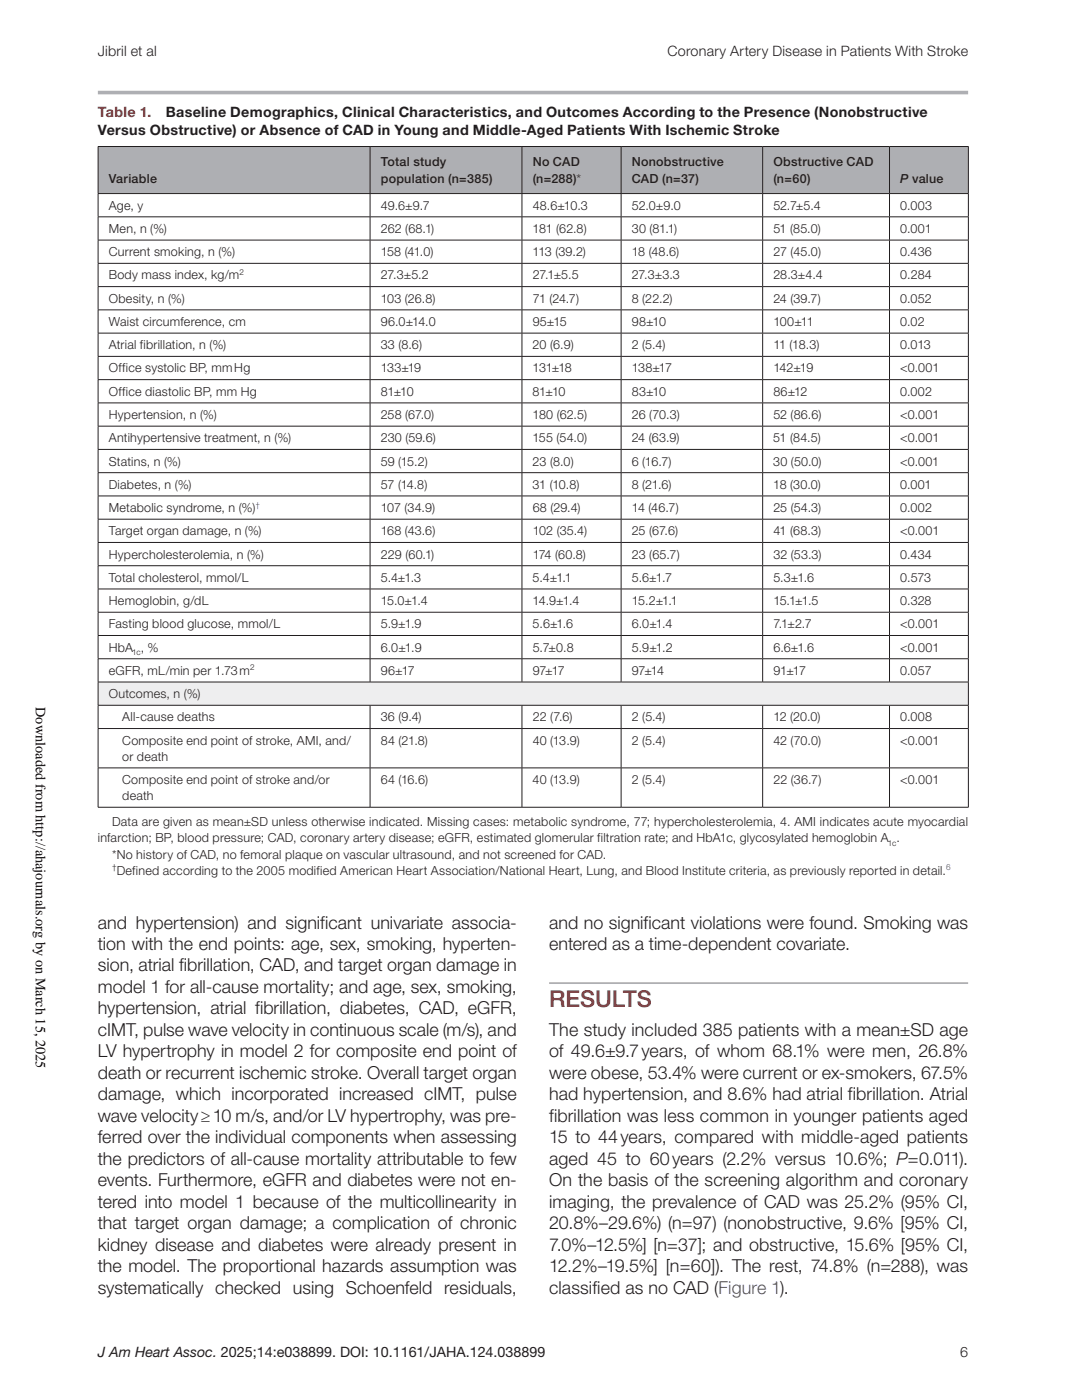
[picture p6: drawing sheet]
<svg xmlns="http://www.w3.org/2000/svg" width="210mm" height="276mm" viewBox="0 0 210 276" stroke-linecap="round" stroke-linejoin="round" font-family="sans-serif">
<defs><g id="words">
<text font-size="4.6" fill="#cd151d" x="108.2" y="198.6">RESULTS</text>
<g font-size="3.5" fill="#231f20">
<text x="19.3" y="183.1">and hypertension) and significant univariate associa-</text>
<text x="108.2" y="183.1">and no significant violations were found. Smoking was</text>
<text x="19.3" y="187.3">tion with the end points: age, sex, smoking, hyperten-</text>
<text x="19.3" y="191.5">sion, atrial fibrillation, CAD, and target organ damage in</text>
<text x="108.2" y="187.3">entered as a time-dependent covariate.</text>
<text x="19.3" y="195.8">model 1 for all-cause mortality; and age, sex, smoking,</text>
<text x="19.3" y="200">hypertension, atrial fibrillation, diabetes, CAD, eGFR,</text>
<text x="19.3" y="204.2">cIMT, pulse wave velocity in continuous scale (m/s), and</text>
<text x="19.3" y="208.5">LV hypertrophy in model 2 for composite end point of</text>
<text x="108.2" y="204.2">The study included 385 patients with a mean±SD age</text>
<text x="108.2" y="208.5">of 49.6±9.7years, of whom 68.1% were men, 26.8%</text>
<text x="19.3" y="212.7">death or recurrent ischemic stroke. Overall target organ</text>
<text x="108.2" y="212.7">were obese, 53.4% were current or ex-smokers, 67.5%</text>
<text x="19.3" y="216.9">damage, which incorporated increased cIMT, pulse</text>
<text x="19.3" y="221.2">wave velocity≥10 m/s, and/or LV hypertrophy, was pre-</text>
<text x="108.2" y="216.9">had hypertension, and 8.6% had atrial fibrillation. Atrial</text>
<text x="108.2" y="221.2">fibrillation was less common in younger patients aged</text>
<text x="19.3" y="225.4">ferred over the individual components when assessing</text>
<text x="108.2" y="225.4">15 to 44years, compared with middle-aged patients</text>
<text x="19.3" y="229.6">the predictors of all-cause mortality attributable to few</text>
<text x="19.3" y="233.9">events. Furthermore, eGFR and diabetes were not en-</text>
<text x="108.2" y="229.6">aged 45 to 60years (2.2% versus 10.6%; P=0.011).</text>
<text x="108.2" y="233.9">On the basis of the screening algorithm and coronary</text>
<text x="19.3" y="238.1">tered into model 1 because of the multicollinearity in</text>
<text x="108.2" y="238.1">imaging, the prevalence of CAD was 25.2% (95% CI,</text>
<text x="19.3" y="242.3">that target organ damage; a complication of chronic</text>
<text x="108.2" y="242.3">20.8%–29.6%) (n=97) (nonobstructive, 9.6% [95% CI,</text>
<text x="19.3" y="246.6">kidney disease and diabetes were already present in</text>
<text x="19.3" y="250.8">the model. The proportional hazards assumption was</text>
<text x="108.2" y="246.6">7.0%–12.5%] [n=37]; and obstructive, 15.6% [95% CI,</text>
<text x="108.2" y="250.8">12.2%–19.5%] [n=60]). The rest, 74.8% (n=288), was</text>
<text x="19.3" y="255">systematically checked using Schoenfeld residuals,</text>
<text x="108.2" y="255">classified as no CAD (Figure 1).</text>
</g>
<g font-size="2.8" fill="#231f20">
<text x="19.3" y="11">Jibril et al</text>
<text x="131.5" y="11">Coronary Artery Disease in Patients With Stroke</text>
<text x="32.7" y="23">Baseline Demographics, Clinical Characteristics, and Outcomes According to the Presence (Nonobstructive</text>
<text x="19.3" y="26.5">Versus Obstructive) or Absence of CAD in Young and Middle-Aged Patients With Ischemic Stroke</text>
<text x="19.3" y="267.5">J Am Heart Assoc. 2025;14:e038899. DOI: 10.1161/JAHA.124.038899</text>
<text x="189.2" y="267.5">6</text>
</g>
<text font-size="2.8" fill="#cd151d" x="19.3" y="23">Table 1.</text>
<text font-size="2.8" x="7.1" y="139.4" transform="rotate(90 7.1 139.4)">Downloaded from http://ahajournals.org by on March 15, 2025</text>
<g font-size="2.5" fill="#231f20">
<text x="21.4" y="36">Variable</text>
<text x="75" y="32.8">Total study</text>
<text x="75" y="36">population (n=385)</text>
<text x="104.9" y="32.8">No CAD</text>
<text x="104.9" y="36">(n=288)*</text>
<text x="124.5" y="32.8">Nonobstructive</text>
<text x="124.5" y="36">CAD (n=37)</text>
<text x="152.4" y="32.8">Obstructive CAD</text>
<text x="152.4" y="36">(n=60)</text>
<text x="177.3" y="36">P value</text>
<text x="21.4" y="41.3">Age, y</text>
<text x="75" y="41.3">49.6±9.7</text>
<text x="104.9" y="41.3">48.6±10.3</text>
<text x="124.5" y="41.3">52.0±9.0</text>
<text x="152.4" y="41.3">52.7±5.4</text>
<text x="177.3" y="41.3">0.003</text>
<text x="21.4" y="45.9">Men, n (%)</text>
<text x="75" y="45.9">262 (68.1)</text>
<text x="104.9" y="45.9">181 (62.8)</text>
<text x="124.5" y="45.9">30 (81.1)</text>
<text x="152.4" y="45.9">51 (85.0)</text>
<text x="177.3" y="45.9">0.001</text>
<text x="21.4" y="50.5">Current smoking, n (%)</text>
<text x="75" y="50.5">158 (41.0)</text>
<text x="104.9" y="50.5">113 (39.2)</text>
<text x="124.5" y="50.5">18 (48.6)</text>
<text x="152.4" y="50.5">27 (45.0)</text>
<text x="177.3" y="50.5">0.436</text>
<text x="21.4" y="55.1">Body mass index, kg/m</text>
<text x="21.4" y="59.7">Obesity, n (%)</text>
<text x="75" y="59.7">103 (26.8)</text>
<text x="75" y="55.1">27.3±5.2</text>
<text x="104.9" y="59.7">71 (24.7)</text>
<text x="104.9" y="55.1">27.1±5.5</text>
<text x="124.5" y="59.7">8 (22.2)</text>
<text x="124.5" y="55.1">27.3±3.3</text>
<text x="152.4" y="59.7">24 (39.7)</text>
<text x="152.4" y="55.1">28.3±4.4</text>
<text x="177.3" y="59.7">0.052</text>
<text x="177.3" y="55.1">0.284</text>
<text x="21.4" y="64.3">Waist circumference, cm</text>
<text x="75" y="64.3">96.0±14.0</text>
<text x="104.9" y="64.3">95±15</text>
<text x="124.5" y="64.3">98±10</text>
<text x="152.4" y="64.3">100±11</text>
<text x="177.3" y="64.3">0.02</text>
<text x="21.4" y="68.8">Atrial fibrillation, n (%)</text>
<text x="75" y="68.8">33 (8.6)</text>
<text x="104.9" y="68.8">20 (6.9)</text>
<text x="124.5" y="68.8">2 (5.4)</text>
<text x="152.4" y="68.8">11 (18.3)</text>
<text x="177.3" y="68.8">0.013</text>
<text x="21.4" y="73.4">Office systolic BP, mmHg</text>
<text x="75" y="73.4">133±19</text>
<text x="104.9" y="73.4">131±18</text>
<text x="124.5" y="73.4">138±17</text>
<text x="152.4" y="73.4">142±19</text>
<text x="177.3" y="73.4">&lt;0.001</text>
<text x="21.4" y="82.6">Hypertension, n (%)</text>
<text x="21.4" y="78">Office diastolic BP, mm Hg</text>
<text x="75" y="82.6">258 (67.0)</text>
<text x="75" y="78">81±10</text>
<text x="104.9" y="82.6">180 (62.5)</text>
<text x="104.9" y="78">81±10</text>
<text x="124.5" y="82.6">26 (70.3)</text>
<text x="124.5" y="78">83±10</text>
<text x="152.3" y="82.6">52 (86.6)</text>
<text x="152.3" y="78">86±12</text>
<text x="177.3" y="82.6">&lt;0.001</text>
<text x="177.3" y="78">0.002</text>
<text x="21.4" y="87.2">Antihypertensive treatment, n (%)</text>
<text x="75" y="87.2">230 (59.6)</text>
<text x="104.9" y="87.2">155 (54.0)</text>
<text x="124.5" y="87.2">24 (63.9)</text>
<text x="152.3" y="87.2">51 (84.5)</text>
<text x="177.3" y="87.2">&lt;0.001</text>
<text x="21.4" y="91.8">Statins, n (%)</text>
<text x="75" y="91.8">59 (15.2)</text>
<text x="104.9" y="91.8">23 (8.0)</text>
<text x="124.5" y="91.8">6 (16.7)</text>
<text x="152.3" y="91.8">30 (50.0)</text>
<text x="177.3" y="91.8">&lt;0.001</text>
<text x="21.4" y="100.9">Metabolic syndrome, n (%)</text>
<text x="21.4" y="96.4">Diabetes, n (%)</text>
<text x="75" y="96.4">57 (14.8)</text>
<text x="75" y="100.9">107 (34.9)</text>
<text x="104.9" y="96.4">31 (10.8)</text>
<text x="104.9" y="100.9">68 (29.4)</text>
<text x="124.5" y="96.4">8 (21.6)</text>
<text x="124.5" y="100.9">14 (46.7)</text>
<text x="152.3" y="96.4">18 (30.0)</text>
<text x="152.4" y="100.9">25 (54.3)</text>
<text x="177.3" y="96.4">0.001</text>
<text x="177.3" y="100.9">0.002</text>
<text x="21.4" y="105.5">Target organ damage, n (%)</text>
<text x="75" y="105.5">168 (43.6)</text>
<text x="104.9" y="105.5">102 (35.4)</text>
<text x="124.5" y="105.5">25 (67.6)</text>
<text x="152.4" y="105.5">41 (68.3)</text>
<text x="177.3" y="105.5">&lt;0.001</text>
<text x="21.4" y="110.1">Hypercholesterolemia, n (%)</text>
<text x="75" y="110.1">229 (60.1)</text>
<text x="104.9" y="110.1">174 (60.8)</text>
<text x="124.5" y="110.1">23 (65.7)</text>
<text x="152.4" y="110.1">32 (53.3)</text>
<text x="177.3" y="110.1">0.434</text>
<text x="21.4" y="119.3">Hemoglobin, g/dL</text>
<text x="21.4" y="114.7">Total cholesterol, mmol/L</text>
<text x="75" y="119.3">15.0±1.4</text>
<text x="75" y="114.7">5.4±1.3</text>
<text x="104.9" y="119.3">14.9±1.4</text>
<text x="104.9" y="114.7">5.4±1.1</text>
<text x="124.5" y="119.3">15.2±1.1</text>
<text x="124.5" y="114.7">5.6±1.7</text>
<text x="152.3" y="119.3">15.1±1.5</text>
<text x="152.4" y="114.7">5.3±1.6</text>
<text x="177.3" y="119.3">0.328</text>
<text x="177.3" y="114.7">0.573</text>
<text x="21.4" y="123.9">Fasting blood glucose, mmol/L</text>
<text x="75" y="123.9">5.9±1.9</text>
<text x="104.9" y="123.9">5.6±1.6</text>
<text x="124.5" y="123.9">6.0±1.4</text>
<text x="152.3" y="123.9">7.1±2.7</text>
<text x="177.3" y="123.9">&lt;0.001</text>
<text x="21.4" y="128.5">HbA , %</text>
<text x="75" y="128.5">6.0±1.9</text>
<text x="104.9" y="128.5">5.7±0.8</text>
<text x="124.5" y="128.5">5.9±1.2</text>
<text x="152.4" y="128.5">6.6±1.6</text>
<text x="177.3" y="128.5">&lt;0.001</text>
<text x="21.4" y="133">eGFR, mL/min per 1.73m</text>
<text x="21.4" y="137.6">Outcomes, n (%)</text>
<text x="75" y="133">96±17</text>
<text x="104.9" y="133">97±17</text>
<text x="124.5" y="133">97±14</text>
<text x="152.4" y="133">91±17</text>
<text x="177.3" y="133">0.057</text>
<text x="24.1" y="142.2">All-cause deaths</text>
<text x="75" y="142.2">36 (9.4)</text>
<text x="104.9" y="142.2">22 (7.6)</text>
<text x="124.5" y="142.2">2 (5.4)</text>
<text x="152.4" y="142.2">12 (20.0)</text>
<text x="177.3" y="142.2">0.008</text>
<text x="24.1" y="146.8">Composite end point of stroke, AMI, and/</text>
<text x="24.1" y="150">or death</text>
<text x="75" y="146.8">84 (21.8)</text>
<text x="104.9" y="146.8">40 (13.9)</text>
<text x="124.5" y="146.8">2 (5.4)</text>
<text x="152.4" y="146.8">42 (70.0)</text>
<text x="177.3" y="146.8">&lt;0.001</text>
<text x="24.1" y="154.6">Composite end point of stroke and/or</text>
<text x="75" y="154.6">64 (16.6)</text>
<text x="104.9" y="154.6">40 (13.9)</text>
<text x="124.5" y="154.6">2 (5.4)</text>
<text x="152.4" y="154.6">22 (36.7)</text>
<text x="177.3" y="154.6">&lt;0.001</text>
<text x="24.1" y="157.7">death</text>
<text x="19.3" y="166.1">infarction; BP, blood pressure; CAD, coronary artery disease; eGFR, estimated glomerular filtration rate; and HbA1c, glycosylated hemoglobin A .</text>
<text x="22.1" y="162.9">Data are given as mean±SD unless otherwise indicated. Missing cases: metabolic syndrome, 77; hypercholesterolemia, 4. AMI indicates acute myocardial</text>
<text x="22.1" y="169.2">*No history of CAD, no femoral plaque on vascular ultrasound, and not screened for CAD.</text>
<text x="23" y="172.4">Defined according to the 2005 modified American Heart Association/National Heart, Lung, and Blood Institute criteria, as previously reported in detail.</text>
</g>
<g font-size="1.6" fill="#231f20">
<text x="47.2" y="54.2">2</text>
<text x="26" y="129.1">1c</text>
<text x="49.3" y="132.2">2</text>
<text x="174.9" y="166.7">1c</text>
<text x="22.1" y="171.6">†</text>
</g>
<g font-size="1.6" fill="#00f">
<text x="50.3" y="100.1">†</text>
<text x="186.4" y="171.6">6</text>
</g>
</g></defs>
<path d="M108.2 193.8h82.5" fill="none" stroke="#aeafb3" stroke-width=".35"/>
<path d="M19.3 28.9h53.6v9.3h-53.6zM72.9 28.9h29.9v9.3h-29.9zM102.8 28.9h19.6v9.3h-19.6zM122.4 28.9h27.8v9.3h-27.8zM150.2 28.9h25v9.3h-25zM175.2 28.9h15.6v9.3h-15.6z" fill="#aeafb3"/>
<path d="M19.3 134.5h171.5v4.5h-171.5z" fill="#eeeeef"/>
<g fill="none" stroke="#231f20" stroke-width=".2">
<path d="M19.3 28.9h171.5M19.3 38.2h171.5M19.3 28.9v9.2M19.3 38.2v4.5M72.9 28.9v9.2M72.9 38.2v4.5M102.8 28.9v9.2M102.8 38.2v4.5M122.4 28.9v9.2M122.4 38.2v4.5M150.2 28.9v9.2M150.2 38.2v4.5"/>
<path d="M175.2 28.9v9.2M175.2 38.2v4.5M190.8 28.9v9.2M190.8 38.2v4.5M19.3 42.7h171.5M19.3 47.3h171.5M19.3 51.9h171.5M19.3 56.5h171.5M19.3 42.8v4.5M19.3 47.4v4.5M19.3 52v4.5M19.3 56.5v4.5"/>
<path d="M72.9 42.8v4.5M72.9 47.4v4.5M72.9 52v4.5M72.9 56.5v4.5M102.8 42.8v4.5M102.8 47.4v4.5M102.8 52v4.5M102.8 56.5v4.5M122.4 42.8v4.5M122.4 47.4v4.5M122.4 52v4.5M122.4 56.5v4.5"/>
<path d="M150.2 42.8v4.5M150.2 47.4v4.5M150.2 52v4.5M150.2 56.5v4.5M175.2 42.8v4.5M175.2 47.4v4.5M175.2 52v4.5M175.2 56.5v4.5M190.8 42.8v4.5M190.8 47.4v4.5M190.8 52v4.5M190.8 56.5v4.5"/>
<path d="M19.3 61.1h171.5M19.3 70.3h171.5M19.3 74.8h171.5M19.3 79.4h171.5M19.3 61.1v4.5M19.3 65.7v4.5M19.3 70.3v4.5M19.3 74.9v4.5M19.3 79.5v4.5M72.9 61.1v4.5M72.9 65.7v4.5M72.9 70.3v4.5"/>
<path d="M72.9 74.9v4.5M72.9 79.5v4.5M102.8 61.1v4.5M102.8 65.7v4.5M102.8 70.3v4.5M102.8 74.9v4.5M102.8 79.5v4.5M122.4 61.1v4.5M122.4 65.7v4.5M122.4 70.3v4.5M122.4 74.9v4.5M122.4 79.5v4.5"/>
<path d="M150.2 61.1v4.5M150.2 65.7v4.5M150.2 70.3v4.5M150.2 74.9v4.5M150.2 79.5v4.5M175.2 61.1v4.5M175.2 65.7v4.5M175.2 70.3v4.5M175.2 74.9v4.5M175.2 79.5v4.5M190.8 61.1v4.5l-171.5 .1M190.8 65.7v4.5"/>
<path d="M190.8 70.3v4.5M190.8 74.9v4.5M190.8 79.5v4.5M19.3 84h171.5M19.3 88.6h171.5M19.3 93.2h171.5M19.3 97.8h171.5M19.3 84.1v4.5M19.3 88.6v4.5M19.3 93.2v4.5M19.3 97.8v4.5M72.9 84.1v4.5"/>
<path d="M72.9 88.6v4.5M72.9 93.2v4.5M72.9 97.8v4.5M102.8 84.1v4.5M102.8 88.6v4.5M102.8 93.2v4.5M102.8 97.8v4.5M122.4 84.1v4.5M122.4 88.6v4.5M122.4 93.2v4.5M122.4 97.8v4.5M150.2 84.1v4.5"/>
<path d="M150.2 88.6v4.5M150.2 93.2v4.5M150.2 97.8v4.5M175.2 84.1v4.5M175.2 88.6v4.5M175.2 93.2v4.5M175.2 97.8v4.5M190.8 84.1v4.5M190.8 88.6v4.5M190.8 93.2v4.5M190.8 97.8v4.5M19.3 111.5l171.5 .1v4.5"/>
<path d="M19.3 102.4h171.5M19.3 106.9h171.5M19.3 116.1h171.5M19.3 102.4v4.5M19.3 107v4.5M19.3 111.6v4.5M19.3 116.2v4.4M72.9 102.4v4.5M72.9 107v4.5M72.9 111.6v4.5M72.9 116.2v4.4M102.8 102.4v4.5"/>
<path d="M102.8 107v4.5M102.8 111.6v4.5M102.8 116.2v4.4M122.4 102.4v4.5M122.4 107v4.5M122.4 111.6v4.5M122.4 116.2v4.4M150.2 102.4v4.5M150.2 107v4.5M150.2 111.6v4.5M150.2 116.2v4.4M175.2 102.4v4.5"/>
<path d="M175.2 107v4.5M175.2 111.6v4.5M175.2 116.2v4.4M190.8 102.4v4.5M190.8 107v4.5M190.8 116.2v4.4M19.3 120.7h171.5M19.3 125.3h171.5M19.3 129.9h171.5M19.3 134.5h171.5M19.3 139h171.5M19.3 120.7v4.5"/>
<path d="M19.3 125.3v4.5M19.3 129.9v4.5M19.3 134.5v4.5M19.3 139.1v4.5M72.9 120.7v4.5M72.9 125.3v4.5M72.9 129.9v4.5M72.9 139.1v4.5M102.8 120.7v4.5M102.8 125.3v4.5M102.8 129.9v4.5M102.8 139.1v4.5"/>
<path d="M122.4 120.7v4.5M122.4 125.3v4.5M122.4 129.9v4.5M122.4 139.1v4.5M150.2 120.7v4.5M150.2 125.3v4.5M150.2 129.9v4.5M150.2 139.1v4.5M175.2 120.7v4.5M175.2 125.3v4.5M175.2 129.9v4.5M175.2 139.1v4.5"/>
<path d="M190.8 120.7v4.5M190.8 125.3v4.5M190.8 129.9v4.5M190.8 134.5v4.5M190.8 139.1v4.5M19.3 143.6h171.5M19.3 151.4h171.5M19.3 159.1h171.5M19.3 143.7v7.6M19.3 151.4v7.7M72.9 143.7v7.6M72.9 151.4v7.7"/>
<path d="M102.8 143.7v7.6M102.8 151.4v7.7M122.4 143.7v7.6M122.4 151.4v7.7M150.2 143.7v7.6M150.2 151.4v7.7M175.2 143.7v7.6M175.2 151.4v7.7M190.8 143.7v7.6M190.8 151.4v7.7"/>
</g>
<path d="M19.3 18.2h171.4" fill="none" stroke="#aeafb3" stroke-width=".71" stroke-linecap="butt"/>
<use href="#words"/>
</svg>
